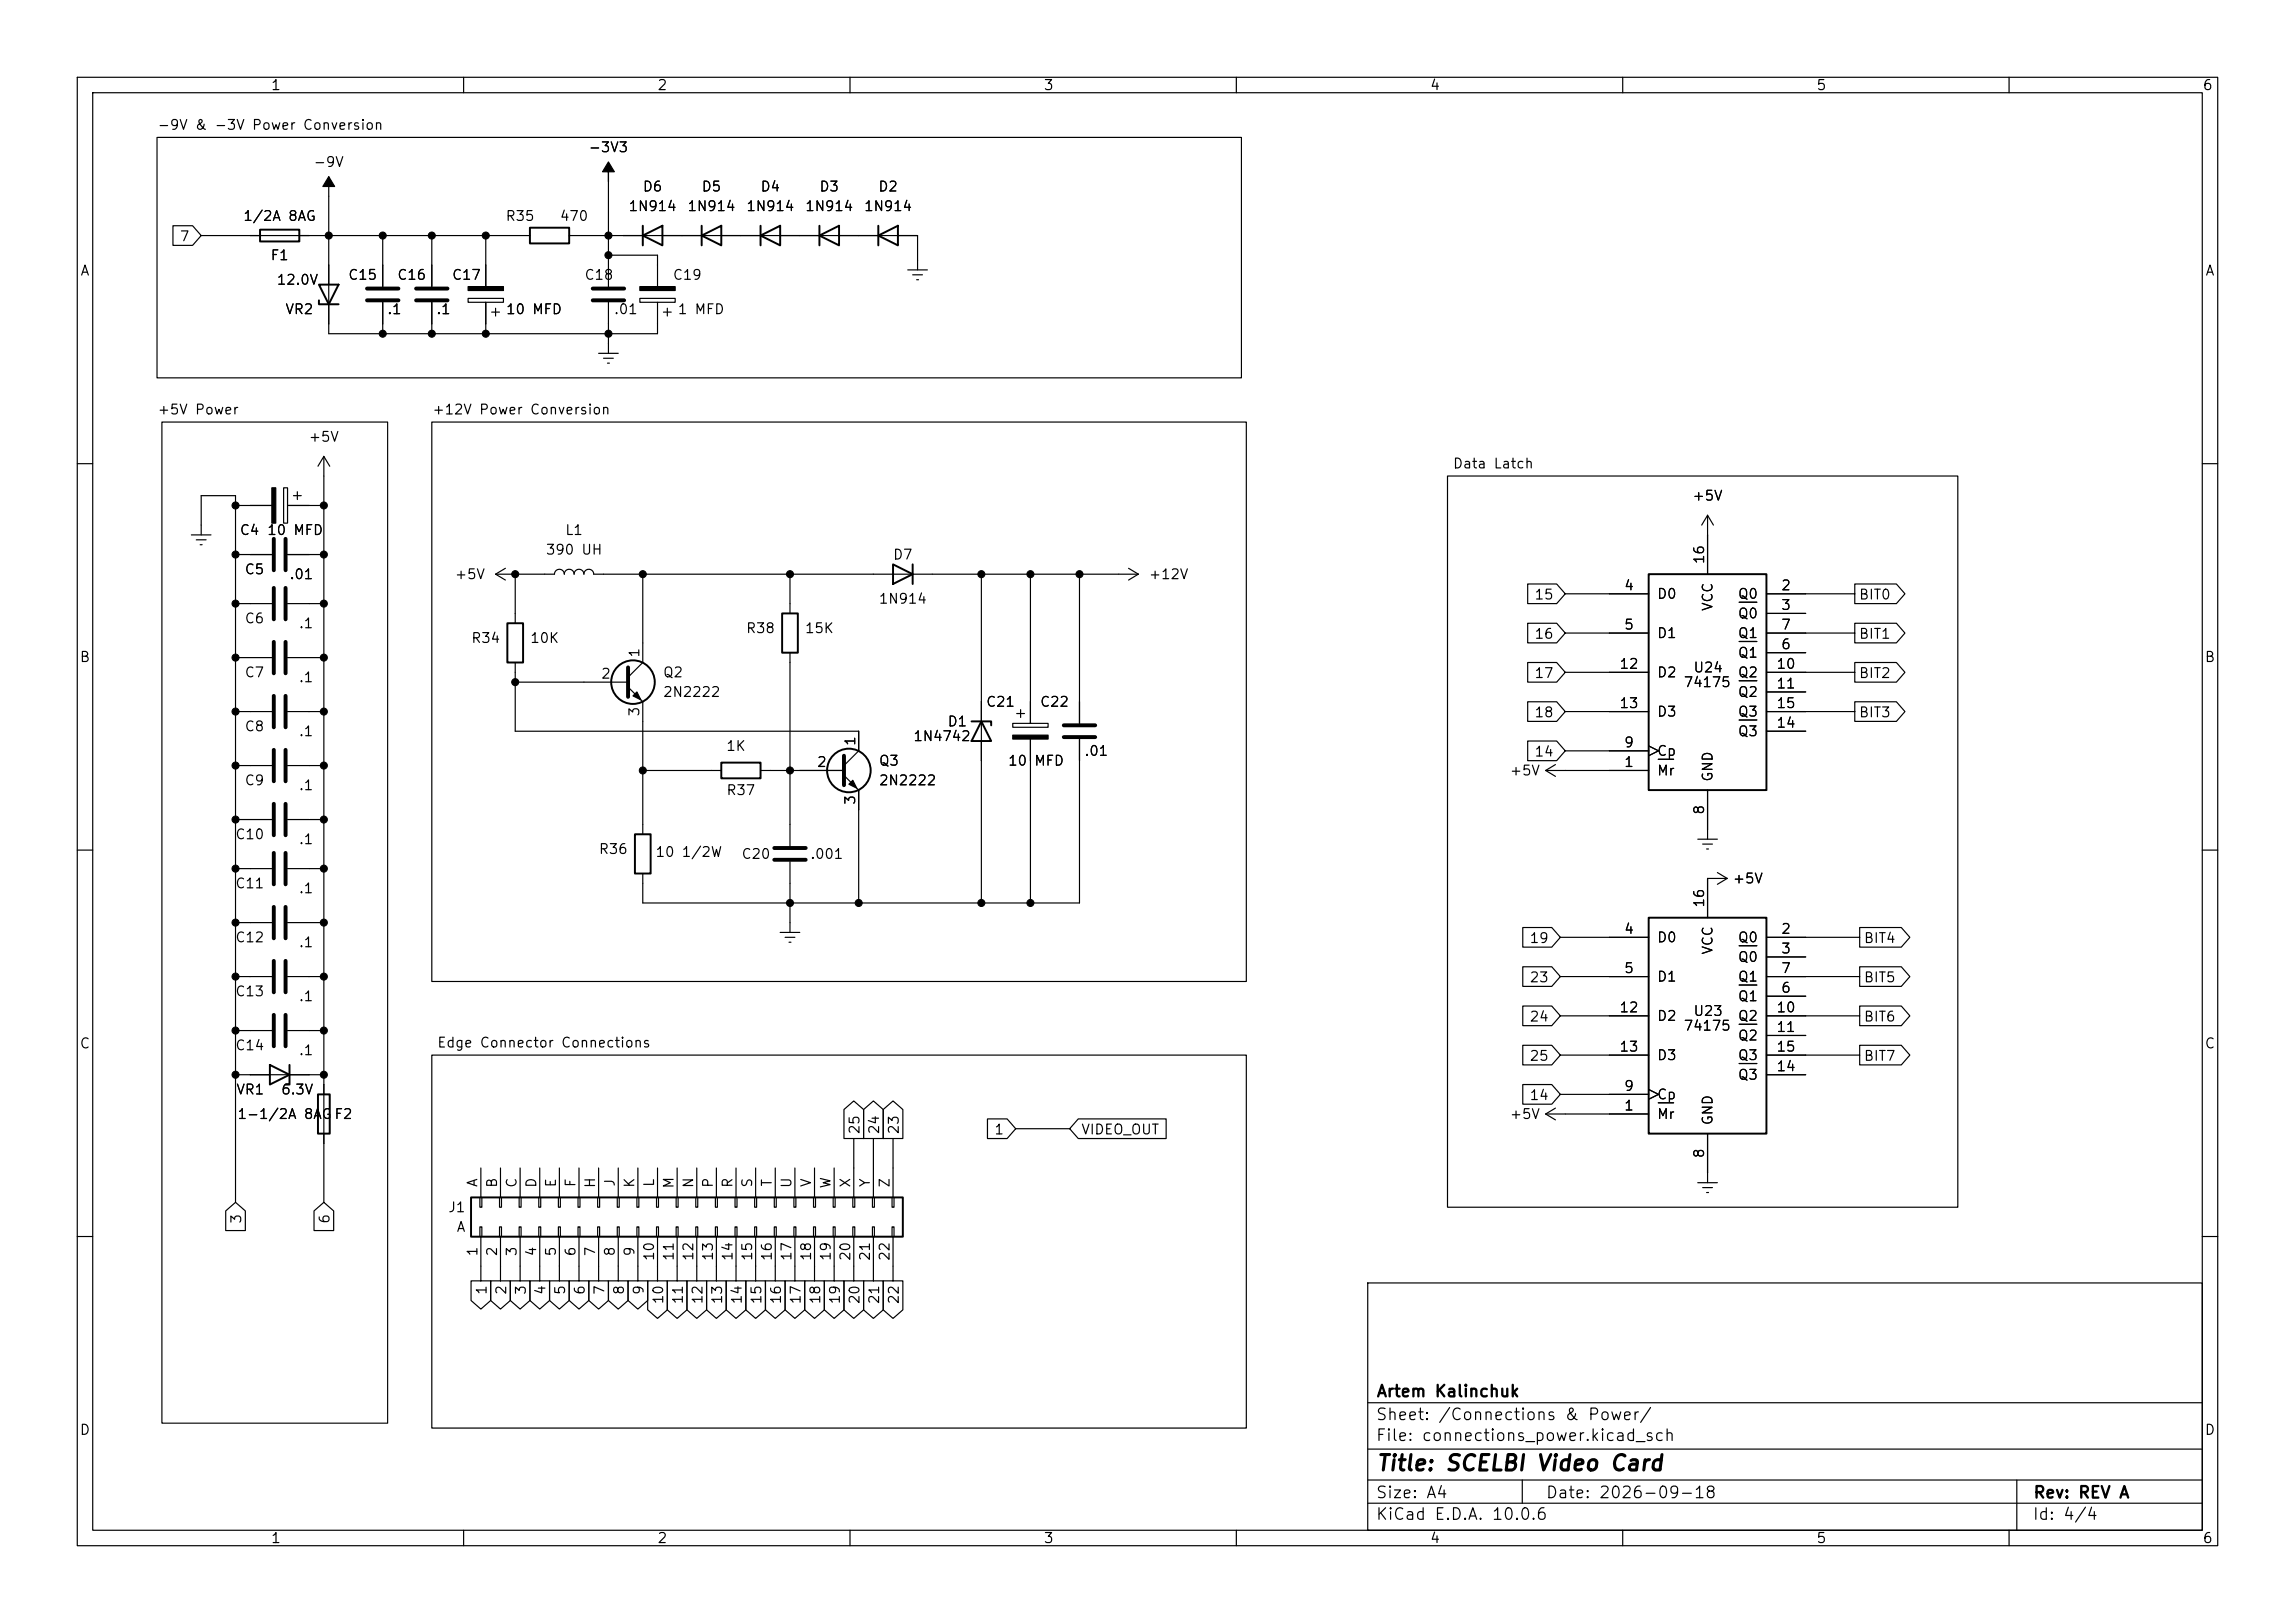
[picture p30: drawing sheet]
<svg xmlns="http://www.w3.org/2000/svg" width="297mm" height="210mm" viewBox="0 0 297 210" stroke-linecap="round" stroke-linejoin="round" font-family="sans-serif">
<defs><g id="words">
<text font-size="2" x="178" y="190.8">Title: SCELBI Video Card</text>
<g font-size="1.5">
<text x="178" y="184.1">Sheet: /Connections &amp; Power/</text>
<text x="178" y="181.1">Artem Kalinchuk</text>
<text x="178" y="186.8">File: connections_power.kicad_sch</text>
<text x="178" y="197">KiCad E.D.A. 10.0.6</text>
<text x="178" y="194.2">Size: A4</text>
<text x="200" y="194.2">Date: 2026-09-18</text>
<text x="263" y="197">Id: 4/4</text>
<text x="263" y="194.2">Rev: REV A</text>
</g>
<g font-size="1.3">
<text x="35" y="12">1</text>
<text x="85" y="12">2</text>
<text x="135" y="12">3</text>
<text x="185" y="12">4</text>
<text x="235" y="12">5</text>
<text x="285" y="12">6</text>
<text x="20.3" y="17.1">-9V &amp; -3V Power Conversion</text>
<text x="40.5" y="21.9">-9V</text>
<text x="76.1" y="20">-3V3</text>
<text x="31.4" y="28.9">1/2A 8AG</text>
<text x="65.3" y="28.9">R35</text>
<text x="72.4" y="28.9">470</text>
<text x="81.2" y="27.6">1N914</text>
<text x="83.1" y="25.1">D6</text>
<text x="88.9" y="27.6">1N914</text>
<text x="90.7" y="25.1">D5</text>
<text x="96.5" y="27.6">1N914</text>
<text x="98.3" y="25.1">D4</text>
<text x="104.1" y="27.6">1N914</text>
<text x="105.9" y="25.1">D3</text>
<text x="111.7" y="27.6">1N914</text>
<text x="113.6" y="25.1">D2</text>
<text x="10.3" y="36">A</text>
<text x="23.2" y="31.5">7</text>
<text x="34.9" y="34">F1</text>
<text x="285.3" y="36">A</text>
<text x="35.7" y="37.2">12.0V</text>
<text x="36.8" y="41">VR2</text>
<text x="45" y="36.5">C15</text>
<text x="50" y="41">.1</text>
<text x="51.3" y="36.5">C16</text>
<text x="56.4" y="41">.1</text>
<text x="58.4" y="36.5">C17</text>
<text x="65.4" y="41">10 MFD</text>
<text x="75.5" y="36.5">C18</text>
<text x="79.4" y="41">.01</text>
<text x="87" y="36.5">C19</text>
<text x="87.6" y="41">1 MFD</text>
<text x="20.3" y="53.9">+5V Power</text>
<text x="55.9" y="53.9">+12V Power Conversion</text>
<text x="39.8" y="57.5">+5V</text>
<text x="187.9" y="60.9">Data Latch</text>
<text x="218.9" y="65.1">+5V</text>
<text x="30.9" y="69.5">C4</text>
<text x="34.5" y="69.5">10 MFD</text>
<text x="73" y="69.5">L1</text>
<text x="31.6" y="74.6">C5</text>
<text x="37.4" y="75.3">.01</text>
<text x="58.8" y="75.3">+5V</text>
<text x="70.5" y="72.1">390 UH</text>
<text x="115.5" y="72.7">D7</text>
<text x="148.6" y="75.3">+12V</text>
<text x="198.5" y="77.9">15</text>
<text x="210.1" y="76.7">4</text>
<text x="214.3" y="77.8">D0</text>
<text x="220.8" y="73.1" transform="rotate(-90 220.8 73.1)">16</text>
<text x="224.8" y="77.8">Q0</text>
<text x="230.4" y="76.7">2</text>
<text x="240.5" y="77.9">BIT0</text>
<text x="31.6" y="81">C6</text>
<text x="38.6" y="81.6">.1</text>
<text x="60.9" y="83.5">R34</text>
<text x="68.5" y="83.5">10K</text>
<text x="96.5" y="82.2">R38</text>
<text x="104.1" y="82.2">15K</text>
<text x="113.6" y="78.4">1N914</text>
<text x="198.5" y="83">16</text>
<text x="210.1" y="81.8">5</text>
<text x="214.3" y="82.9">D1</text>
<text x="221.9" y="79.2" transform="rotate(-90 221.9 79.2)">VCC</text>
<text x="224.8" y="80.3">Q0</text>
<text x="224.8" y="82.9">Q1</text>
<text x="230.4" y="79.2">3</text>
<text x="230.4" y="81.8">7</text>
<text x="240.5" y="83">BIT1</text>
<text x="10.2" y="86">B</text>
<text x="31.6" y="88">C7</text>
<text x="38.6" y="88.6">.1</text>
<text x="77.7" y="88.1">2</text>
<text x="83" y="85.2" transform="rotate(-90 83 85.2)">1</text>
<text x="85.7" y="88">Q2</text>
<text x="198.5" y="88">17</text>
<text x="209.5" y="86.9">12</text>
<text x="214.3" y="88">D2</text>
<text x="217.8" y="89.2">74175</text>
<text x="219.1" y="87.3">U24</text>
<text x="224.8" y="85.4">Q1</text>
<text x="224.8" y="88">Q2</text>
<text x="229.8" y="86.9">10</text>
<text x="229.8" y="89.4">11</text>
<text x="230.4" y="84.3">6</text>
<text x="240.5" y="88">BIT2</text>
<text x="285.2" y="86">B</text>
<text x="31.6" y="94.9">C8</text>
<text x="38.6" y="95.6">.1</text>
<text x="83" y="92.8" transform="rotate(-90 83 92.8)">3</text>
<text x="85.7" y="90.5">2N2222</text>
<text x="122.5" y="94.3">D1</text>
<text x="127.5" y="91.8">C21</text>
<text x="134.5" y="91.8">C22</text>
<text x="198.5" y="93.1">18</text>
<text x="209.5" y="91.9">13</text>
<text x="214.3" y="93">D3</text>
<text x="224.8" y="90.5">Q2</text>
<text x="224.8" y="95.6">Q3</text>
<text x="224.8" y="93">Q3</text>
<text x="229.8" y="94.5">14</text>
<text x="229.8" y="91.9">15</text>
<text x="240.5" y="93.1">BIT3</text>
<text x="31.6" y="101.9">C9</text>
<text x="93.9" y="97.5">1K</text>
<text x="105.6" y="99.6">2</text>
<text x="111" y="96.6" transform="rotate(-90 111 96.6)">1</text>
<text x="113.6" y="99.4">Q3</text>
<text x="113.6" y="101.9">2N2222</text>
<text x="118.1" y="96.2">1N4742</text>
<text x="130.4" y="99.4">10</text>
<text x="133.7" y="99.4">MFD</text>
<text x="140.2" y="98.1">.01</text>
<text x="195.3" y="100.7">+5V</text>
<text x="198.5" y="98.2">14</text>
<text x="210.1" y="99.6">1</text>
<text x="210.1" y="97">9</text>
<text x="214.3" y="100.7">Mr</text>
<text x="214.3" y="98.1">Cp</text>
<text x="221.9" y="101.2" transform="rotate(-90 221.9 101.2)">GND</text>
<text x="38.6" y="102.6">.1</text>
<text x="93.9" y="103.2">R37</text>
<text x="111" y="104.2" transform="rotate(-90 111 104.2)">3</text>
<text x="220.8" y="105.5" transform="rotate(-90 220.8 105.5)">8</text>
<text x="30.4" y="108.9">C10</text>
<text x="38.6" y="109.5">.1</text>
<text x="77.4" y="110.8">R36</text>
<text x="84.7" y="111.2">10 1/2W</text>
<text x="95.9" y="111.5">C20</text>
<text x="104.8" y="111.5">.001</text>
<text x="30.4" y="115.3">C11</text>
<text x="38.6" y="115.9">.1</text>
<text x="220.8" y="117.5" transform="rotate(-90 220.8 117.5)">16</text>
<text x="224.1" y="114.6">+5V</text>
<text x="30.4" y="122.2">C12</text>
<text x="38.6" y="122.9">.1</text>
<text x="197.9" y="122.3">19</text>
<text x="210.1" y="121.2">4</text>
<text x="214.3" y="122.2">D0</text>
<text x="221.9" y="123.6" transform="rotate(-90 221.9 123.6)">VCC</text>
<text x="224.8" y="122.2">Q0</text>
<text x="224.8" y="124.8">Q0</text>
<text x="230.4" y="121.2">2</text>
<text x="230.4" y="123.7">3</text>
<text x="241.1" y="122.3">BIT4</text>
<text x="30.4" y="129.2">C13</text>
<text x="38.6" y="129.9">.1</text>
<text x="197.9" y="127.4">23</text>
<text x="209.5" y="131.3">12</text>
<text x="210.1" y="126.2">5</text>
<text x="214.3" y="127.3">D1</text>
<text x="219.1" y="131.8">U23</text>
<text x="224.8" y="129.9">Q1</text>
<text x="224.8" y="127.3">Q1</text>
<text x="229.8" y="131.3">10</text>
<text x="230.4" y="128.8">6</text>
<text x="230.4" y="126.2">7</text>
<text x="241.1" y="127.4">BIT5</text>
<text x="10.2" y="136">C</text>
<text x="30.4" y="136.2">C14</text>
<text x="38.6" y="136.9">.1</text>
<text x="56.5" y="135.9">Edge Connector Connections</text>
<text x="197.9" y="137.6">25</text>
<text x="197.9" y="132.5">24</text>
<text x="209.5" y="136.4">13</text>
<text x="214.3" y="132.4">D2</text>
<text x="214.3" y="137.5">D3</text>
<text x="217.8" y="133.7">74175</text>
<text x="224.8" y="132.4">Q2</text>
<text x="224.8" y="134.9">Q2</text>
<text x="224.8" y="137.5">Q3</text>
<text x="229.8" y="133.9">11</text>
<text x="229.8" y="136.4">15</text>
<text x="241.1" y="132.5">BIT6</text>
<text x="241.1" y="137.6">BIT7</text>
<text x="285.2" y="136">C</text>
<text x="30.5" y="141.9">VR1</text>
<text x="36.3" y="141.9">6.3V</text>
<text x="197.9" y="142.7">14</text>
<text x="210.1" y="141.5">9</text>
<text x="214.3" y="142.6">Cp</text>
<text x="224.8" y="140">Q3</text>
<text x="229.8" y="138.9">14</text>
<text x="30.6" y="145.1">1-1/2A 8AG</text>
<text x="43.2" y="145.1">F2</text>
<text x="111.5" y="146.9" transform="rotate(-90 111.5 146.9)">25</text>
<text x="114.1" y="146.9" transform="rotate(-90 114.1 146.9)">24</text>
<text x="116.6" y="146.9" transform="rotate(-90 116.6 146.9)">23</text>
<text x="128.6" y="147.1">1</text>
<text x="139.8" y="147.1">VIDEO_OUT</text>
<text x="195.3" y="145.1">+5V</text>
<text x="210.1" y="144">1</text>
<text x="214.3" y="145.1">Mr</text>
<text x="220.8" y="150" transform="rotate(-90 220.8 150)">8</text>
<text x="221.9" y="145.7" transform="rotate(-90 221.9 145.7)">GND</text>
<text x="62.1" y="153.7" transform="rotate(-90 62.1 153.7)">A</text>
<text x="64.6" y="153.8" transform="rotate(-90 64.6 153.8)">B</text>
<text x="67.2" y="153.8" transform="rotate(-90 67.2 153.8)">C</text>
<text x="69.7" y="153.8" transform="rotate(-90 69.7 153.8)">D</text>
<text x="72.3" y="153.7" transform="rotate(-90 72.3 153.7)">E</text>
<text x="74.8" y="153.7" transform="rotate(-90 74.8 153.7)">F</text>
<text x="77.3" y="153.8" transform="rotate(-90 77.3 153.8)">H</text>
<text x="79.9" y="153.6" transform="rotate(-90 79.9 153.6)">J</text>
<text x="82.4" y="153.8" transform="rotate(-90 82.4 153.8)">K</text>
<text x="85" y="153.7" transform="rotate(-90 85 153.7)">L</text>
<text x="87.5" y="153.9" transform="rotate(-90 87.5 153.9)">M</text>
<text x="90" y="153.8" transform="rotate(-90 90 153.8)">N</text>
<text x="92.6" y="153.8" transform="rotate(-90 92.6 153.8)">P</text>
<text x="95.1" y="153.8" transform="rotate(-90 95.1 153.8)">R</text>
<text x="97.7" y="153.8" transform="rotate(-90 97.7 153.8)">S</text>
<text x="100.2" y="153.6" transform="rotate(-90 100.2 153.6)">T</text>
<text x="102.7" y="153.8" transform="rotate(-90 102.7 153.8)">U</text>
<text x="105.3" y="153.7" transform="rotate(-90 105.3 153.7)">V</text>
<text x="107.8" y="153.9" transform="rotate(-90 107.8 153.9)">W</text>
<text x="110.4" y="153.8" transform="rotate(-90 110.4 153.8)">X</text>
<text x="112.9" y="153.7" transform="rotate(-90 112.9 153.7)">Y</text>
<text x="115.4" y="153.8" transform="rotate(-90 115.4 153.8)">Z</text>
<text x="31.5" y="158.4" transform="rotate(-90 31.5 158.4)">3</text>
<text x="43" y="158.4" transform="rotate(-90 43 158.4)">6</text>
<text x="57.9" y="157.2">J1</text>
<text x="59" y="159.7">A</text>
<text x="62.1" y="162.7" transform="rotate(-90 62.1 162.7)">1</text>
<text x="63.3" y="167.6" transform="rotate(-90 63.3 167.6)">1</text>
<text x="64.6" y="162.7" transform="rotate(-90 64.6 162.7)">2</text>
<text x="65.8" y="167.6" transform="rotate(-90 65.8 167.6)">2</text>
<text x="67.2" y="162.7" transform="rotate(-90 67.2 162.7)">3</text>
<text x="68.4" y="167.6" transform="rotate(-90 68.4 167.6)">3</text>
<text x="69.7" y="162.7" transform="rotate(-90 69.7 162.7)">4</text>
<text x="70.9" y="167.6" transform="rotate(-90 70.9 167.6)">4</text>
<text x="72.3" y="162.7" transform="rotate(-90 72.3 162.7)">5</text>
<text x="73.4" y="167.6" transform="rotate(-90 73.4 167.6)">5</text>
<text x="74.8" y="162.7" transform="rotate(-90 74.8 162.7)">6</text>
<text x="76" y="167.6" transform="rotate(-90 76 167.6)">6</text>
<text x="77.3" y="162.7" transform="rotate(-90 77.3 162.7)">7</text>
<text x="78.5" y="167.6" transform="rotate(-90 78.5 167.6)">7</text>
<text x="79.9" y="162.7" transform="rotate(-90 79.9 162.7)">8</text>
<text x="81.1" y="167.6" transform="rotate(-90 81.1 167.6)">8</text>
<text x="82.4" y="162.7" transform="rotate(-90 82.4 162.7)">9</text>
<text x="83.6" y="167.6" transform="rotate(-90 83.6 167.6)">9</text>
<text x="85" y="163.3" transform="rotate(-90 85 163.3)">10</text>
<text x="87.5" y="163.3" transform="rotate(-90 87.5 163.3)">11</text>
<text x="90" y="163.3" transform="rotate(-90 90 163.3)">12</text>
<text x="92.6" y="163.3" transform="rotate(-90 92.6 163.3)">13</text>
<text x="95.1" y="163.3" transform="rotate(-90 95.1 163.3)">14</text>
<text x="97.7" y="163.3" transform="rotate(-90 97.7 163.3)">15</text>
<text x="100.2" y="163.3" transform="rotate(-90 100.2 163.3)">16</text>
<text x="102.7" y="163.3" transform="rotate(-90 102.7 163.3)">17</text>
<text x="105.3" y="163.3" transform="rotate(-90 105.3 163.3)">18</text>
<text x="107.8" y="163.3" transform="rotate(-90 107.8 163.3)">19</text>
<text x="110.4" y="163.3" transform="rotate(-90 110.4 163.3)">20</text>
<text x="112.9" y="163.3" transform="rotate(-90 112.9 163.3)">21</text>
<text x="115.4" y="163.3" transform="rotate(-90 115.4 163.3)">22</text>
<text x="86.1" y="168.9" transform="rotate(-90 86.1 168.9)">10</text>
<text x="88.7" y="168.9" transform="rotate(-90 88.7 168.9)">11</text>
<text x="91.2" y="168.9" transform="rotate(-90 91.2 168.9)">12</text>
<text x="93.8" y="168.9" transform="rotate(-90 93.8 168.9)">13</text>
<text x="96.3" y="168.9" transform="rotate(-90 96.3 168.9)">14</text>
<text x="98.8" y="168.9" transform="rotate(-90 98.8 168.9)">15</text>
<text x="101.4" y="168.9" transform="rotate(-90 101.4 168.9)">16</text>
<text x="103.9" y="168.9" transform="rotate(-90 103.9 168.9)">17</text>
<text x="106.5" y="168.9" transform="rotate(-90 106.5 168.9)">18</text>
<text x="109" y="168.9" transform="rotate(-90 109 168.9)">19</text>
<text x="111.5" y="168.9" transform="rotate(-90 111.5 168.9)">20</text>
<text x="114.1" y="168.9" transform="rotate(-90 114.1 168.9)">21</text>
<text x="116.6" y="168.9" transform="rotate(-90 116.6 168.9)">22</text>
<text x="10.2" y="186">D</text>
<text x="285.2" y="186">D</text>
<text x="35" y="200">1</text>
<text x="85" y="200">2</text>
<text x="135" y="200">3</text>
<text x="185" y="200">4</text>
<text x="235" y="200">5</text>
<text x="285" y="200">6</text>
</g>
</g></defs>
<g fill="none" stroke="#000" stroke-width=".15">
<path d="M10 10h277v190h-277zM12 12h273v186h-273zM20.3 17.8h140.4v31.1h-140.4zM60 10v2M110 10v2M160 10v2M210 10v2M260 10v2M22.4 29.2h2.5l1.1 1.3-1.1 1.3h-2.5zM26 30.5h42.6M42.5 22.9v20.3h42.6v-4.1M49.5 30.5v6.6"/>
<path d="M49.5 39.1v4.1M55.9 30.5v6.6M55.9 39.1v4.1M60.6 38.6h4.6v.5h-4.6zM62.9 30.5v6.6M62.9 39.1v4.1M64.1 39.9v1M73.7 30.5h45v4.4M78.7 23.5v13.6M78.7 39.1v6.6M78.7 33h6.4v4.1M82.8 38.6h4.6v.5h-4.6z"/>
<path d="M86.4 39.9v1M117.5 34.9h2.5M118.1 35.6h1.3M118.6 36.2h.3M21 54.6h29.2v129.6h-29.2zM41.9 59.1l-.8 1.2M41.9 59.1l.8 1.2M41.9 59.1v96.5M55.9 54.6h105.4v72.4h-105.4zM63.6 40.4h1M77.5 45.7h2.5M78.1 46.4h1.3"/>
<path d="M78.6 47h.3M85.9 40.4h1M10 60h2M24.8 69.2h2.5M25.4 69.9h1.3M25.9 70.5h.3M26 69.2v-5.1h4.5v91.5M30.5 71.8h4.7M30.5 65.4h4.7M30.5 78.1h4.7M36.7 63.1h.5v4.6h-.5zM37.2 71.8h4.7"/>
<path d="M37.2 65.4h4.7M37.2 78.1h4.7M38 64.1h1M38.5 63.6v1M64.1 74.3h7.7a.64 .64 0 0 1 .6-.6 .64 .64 0 0 1 .6 .6 .64 .64 0 0 1 .7-.6 .64 .64 0 0 1 .6 .6 .64 .64 0 0 1 .6-.6 .64 .64 0 0 1 .7 .6 .64 .64 0 0 1 .6-.6 .64 .64 0 0 1 .6 .6h70.5M64.1 74.3l1.3 .8M65.4 73.5l-1.3 .8M66.7 74.3v6.3M83.2 74.3v11.4l-1.9 1.9M102.2 74.3v5.1M127 74.3v42.5M133.3 74.3v19.3"/>
<path d="M139.7 74.3v19.3M146 73.5l1.3 .8M147.3 74.3l-1.3 .8M187.3 61.6h66.1v94.6h-66.1zM197.7 75.6h3.8l1.1 1.2-1.1 1.3h-3.8zM202.6 76.8h10.8M221 66.7v7.6M221 66.7l-.8 1.2M221 66.7l.7 1.2M225.1 77.9h2.3M228.6 76.8h11.4M228.6 79.4h5.1"/>
<path d="M240 75.6h5.4l1.1 1.2-1.1 1.3h-5.4zM285 60h2M30.5 92.1h4.7M30.5 99.1h4.7M30.5 85.1h4.7M37.2 92.1h4.7M37.2 99.1h4.7M37.2 85.1h4.7M66.7 85.7v8.9h44.4v2.6l-1.9 1.9M66.7 88.3h14.6M81.3 88.9l1.9 1.9v17.2M83.2 99.7h10.1"/>
<path d="M98.4 99.7h10.8M102.2 84.5v25M131.1 93.6h4.5v.5h-4.5zM131.6 92.3h1M132.1 91.8v1M133.3 95.6v21.2M139.7 95.6v21.2h-56.5v-3.8M197.7 85.7h3.8l1.1 1.3-1.1 1.3h-3.8zM197.7 90.8h3.8l1.1 1.3-1.1 1.2h-3.8zM197.7 95.9h3.8l1.1 1.3-1.1 1.2h-3.8zM197.7 80.6h3.8l1.1 1.3-1.1 1.3h-3.8zM200 99.7h13.4"/>
<path d="M200 99.7l1.3 .8M201.3 98.9l-1.3 .8M202.6 81.9h10.8M202.6 97.2h10.8M202.6 87h10.8M202.6 92.1h10.8M213.4 96.5l1.2 .7-1.2 .6M214.6 98.2h2M225.1 83h2.3M225.1 88.1h2.3M225.1 93.2h2.3M228.6 81.9h11.4"/>
<path d="M228.6 84.5h5.1M228.6 87h11.4M228.6 89.5h5.1M228.6 92.1h11.4M228.6 94.6h5.1M240 90.8h5.4l1.1 1.3-1.1 1.2h-5.4zM240 80.6h5.4l1.1 1.3-1.1 1.3h-5.4zM240 85.7h5.4l1.1 1.3-1.1 1.3h-5.4zM10 110h2M30.5 119.4h4.7M30.5 112.4h4.7M30.5 106h4.7"/>
<path d="M37.2 119.4h4.7M37.2 112.4h4.7M37.2 106h4.7M102.2 111.5v9.2M109.2 100.3l1.9 1.9v14.6M219.7 108.6h2.5M220.3 109.2h1.3M220.9 109.9h.2M221 102.2v6.4M222.2 112.9l1.3 .8M223.5 113.7l-1.3 .7M223.5 113.7h-2.5v5"/>
<path d="M285 110h2M30.5 126.4h4.7M30.5 139.1h11.4M30.5 133.4h4.7M37.2 126.4h4.7M37.2 133.4h4.7M55.9 136.5h105.4v48.3h-105.4zM101 120.7h2.5M101.6 121.3h1.3M102.1 121.9h.3M197.1 125.1h3.7l1.1 1.3-1.1 1.2h-3.7zM197.1 120h3.7l1.1 1.3-1.1 1.3h-3.7z"/>
<path d="M197.1 135.3h3.7l1.1 1.2-1.1 1.3h-3.7zM197.1 130.2h3.7l1.1 1.2-1.1 1.3h-3.7zM201.9 121.3h11.5M201.9 126.4h11.5M201.9 131.4h11.5M201.9 136.5h11.5M225.1 122.4h2.3M225.1 127.5h2.3M225.1 132.5h2.3M225.1 137.6h2.3M228.6 121.3h12.1M228.6 123.8h5.1"/>
<path d="M228.6 126.4h12.1M228.6 128.9h5.1M228.6 131.4h12.1M228.6 134h5.1M228.6 136.5h12.1M228.6 139.1h5.1M240.7 130.2h5.4l1.1 1.2-1.1 1.3h-5.4zM240.7 120h5.4l1.1 1.3-1.1 1.3h-5.4zM240.7 125.1h5.4l1.1 1.3-1.1 1.2h-5.4zM240.7 135.3h5.4l1.1 1.2-1.1 1.3h-5.4zM29.2 156.7l1.3-1.1 1.3 1.1v2.5h-2.6zM40.6 156.7l1.3-1.1 1.3 1.1v2.5h-2.6z"/>
<path d="M62.1 158.8h.3v1.2h-.3zM62.1 154.9h.3v1.3h-.3zM62.2 151.1v3.8M64.6 158.8h.3v1.2h-.3zM64.6 154.9h.3v1.3h-.3zM64.8 151.1v3.8M67.2 158.8h.2v1.2h-.2zM67.2 154.9h.2v1.3h-.2zM67.3 151.1v3.8M69.7 158.8h.3v1.2h-.3zM69.7 154.9h.3v1.3h-.3zM69.8 151.1v3.8"/>
<path d="M72.3 158.8h.2v1.2h-.2zM72.3 154.9h.2v1.3h-.2zM72.4 151.1v3.8M74.8 158.8h.3v1.2h-.3zM74.8 154.9h.3v1.3h-.3zM74.9 151.1v3.8M77.3 158.8h.3v1.2h-.3zM77.3 154.9h.3v1.3h-.3zM77.5 151.1v3.8M79.9 158.8h.2v1.2h-.2zM79.9 154.9h.2v1.3h-.2zM80 151.1v3.8"/>
<path d="M82.4 158.8h.3v1.2h-.3zM82.4 154.9h.3v1.3h-.3zM82.5 151.1v3.8M85 158.8h.2v1.2h-.2zM85 154.9h.2v1.3h-.2zM85.1 151.1v3.8M87.5 158.8h.3v1.2h-.3zM87.5 154.9h.3v1.3h-.3zM87.6 151.1v3.8M90 158.8h.3v1.2h-.3zM90 154.9h.3v1.3h-.3zM90.2 151.1v3.8"/>
<path d="M92.6 158.8h.2v1.2h-.2zM92.6 154.9h.2v1.3h-.2zM92.7 151.1v3.8M95.1 158.8h.3v1.2h-.3zM95.1 154.9h.3v1.3h-.3zM95.2 151.1v3.8M97.7 158.8h.2v1.2h-.2zM97.7 154.9h.2v1.3h-.2zM97.8 151.1v3.8M100.2 158.8h.3v1.2h-.3zM100.2 154.9h.3v1.3h-.3zM100.3 151.1v3.8"/>
<path d="M102.7 158.8h.3v1.2h-.3zM102.7 154.9h.3v1.3h-.3zM102.9 151.1v3.8M105.3 158.8h.2v1.2h-.2zM105.3 154.9h.2v1.3h-.2zM105.4 151.1v3.8M107.8 158.8h.3v1.2h-.3zM107.8 154.9h.3v1.3h-.3zM107.9 151.1v3.8M109.2 143.6l1.3-1.1 1.3 1.1v3.7h-2.6zM110.4 158.8h.2v1.2h-.2zM110.4 154.9h.2v1.3h-.2z"/>
<path d="M110.5 147.3v7.6M111.8 143.6l1.2-1.1 1.3 1.1v3.7h-2.5zM112.9 158.8h.3v1.2h-.3zM112.9 154.9h.3v1.3h-.3zM113 147.3v7.6M114.3 143.6l1.3-1.1 1.2 1.1v3.7h-2.5zM115.4 158.8h.3v1.2h-.3zM115.4 154.9h.3v1.3h-.3zM115.6 147.3v7.6M127.8 144.8h2.5l1.1 1.3-1.1 1.2h-2.5zM131.4 146.1h7M139.5 144.8h11.4v2.5h-11.4l-1.1-1.2z"/>
<path d="M197.1 140.3h3.7l1.1 1.3-1.1 1.3h-3.7zM200 144.1h13.4M200 144.1l1.3 .8M201.3 143.4l-1.3 .7M201.9 141.6h11.5M213.4 141l1.2 .6-1.2 .6M214.6 142.7h2M219.7 153h2.5M220.3 153.7h1.3M220.9 154.3h.2M221 146.7v6.3M10 160h2"/>
<path d="M61 165.7h2.5v2.6l-1.3 1.1-1.2-1.1zM62.2 160v5.7M63.5 165.7h2.5v2.6l-1.2 1.1-1.3-1.1zM64.8 160v5.7M66 165.7h2.6v2.6l-1.3 1.1-1.3-1.1zM67.3 160v5.7M68.6 165.7h2.5v2.6l-1.3 1.1-1.2-1.1zM69.8 160v5.7M71.1 165.7h2.6v2.6l-1.3 1.1-1.3-1.1zM72.4 160v5.7M73.7 165.7h2.5v2.6l-1.3 1.1-1.2-1.1zM74.9 160v5.7"/>
<path d="M76.2 165.7h2.5v2.6l-1.2 1.1-1.3-1.1zM77.5 160v5.7M78.7 165.7h2.6v2.6l-1.3 1.1-1.3-1.1zM80 160v5.7M81.3 165.7h2.5v2.6l-1.3 1.1-1.2-1.1zM82.5 160v5.7M83.8 165.7h2.6v3.8l-1.3 1.1-1.3-1.1zM85.1 160v5.7M86.4 165.7h2.5v3.8l-1.3 1.1-1.2-1.1zM87.6 160v5.7M88.9 165.7h2.5v3.8l-1.2 1.1-1.3-1.1zM90.2 160v5.7"/>
<path d="M91.4 165.7h2.6v3.8l-1.3 1.1-1.3-1.1zM92.7 160v5.7M94 165.7h2.5v3.8l-1.3 1.1-1.2-1.1zM95.2 160v5.7M96.5 165.7h2.6v3.8l-1.3 1.1-1.3-1.1zM97.8 160v5.7M99.1 165.7h2.5v3.8l-1.3 1.1-1.2-1.1zM100.3 160v5.7M101.6 165.7h2.5v3.8l-1.2 1.1-1.3-1.1zM102.9 160v5.7M104.1 165.7h2.6v3.8l-1.3 1.1-1.3-1.1zM105.4 160v5.7"/>
<path d="M106.7 165.7h2.5v3.8l-1.3 1.1-1.2-1.1zM107.9 160v5.7M109.2 165.7h2.6v3.8l-1.3 1.1-1.3-1.1zM110.5 160v5.7M111.8 165.7h2.5v3.8l-1.3 1.1-1.2-1.1zM113 160v5.7M114.3 165.7h2.5v3.8l-1.2 1.1-1.3-1.1zM115.6 160v5.7M177 166h108v32h-108zM285 160h2M60 198v2M110 198v2"/>
<path d="M160 198v2M177 194.5h108M177 191.5h108M177 187.5h108M177 181.5h108M197 191.5v3M210 198v2M260 198v2M261 191.5v6.5"/>
</g>
<g fill="none" stroke="#000" stroke-width=".25">
<path d="M33.7 29.7h5v1.5h-5zM41.3 38.9v.5h2.5M41.3 36.8h2.5l-1.3 2.6zM68.6 29.5h5.1v2h-5.1zM83.2 30.5l2.5-1.3v2.6zM83.2 29.2v2.6M90.8 30.5l2.5-1.3v2.6zM90.8 29.2v2.6M98.4 30.5l2.6-1.3v2.6zM98.4 29.2v2.6M106 30.5l2.6-1.3v2.6zM106 29.2v2.6"/>
<path d="M113.7 30.5l2.5-1.3v2.6zM113.7 29.2v2.6M101.2 79.4h2.1v5.1h-2.1zM115.6 73l2.5 1.3-2.5 1.3zM118.1 73v2.6M213.4 74.3h15.2v27.9h-15.2zM65.7 80.6h2v5.1h-2zM93.3 98.7h5.1v2h-5.1zM125.7 93.3h2.6v.6M127 93.3l1.3 2.6h-2.6zM82.2 108h2v5h-2zM213.4 118.7h15.2v28h-15.2z"/>
<path d="M34.9 137.8l2.6 1.3-2.6 1.2zM37.5 137.8v2.5h-.5M41.1 141.6h1.6v5.1h-1.6zM61 154.9h55.8v5.1h-55.8z"/>
<circle cx="81.9" cy="88.3" r="2.82"/>
<circle cx="109.9" cy="99.7" r="2.82"/>
</g>
<g fill="none" stroke="#000" stroke-width=".51">
<path d="M47.5 37.3h4.1M47.5 38.9h4.1M53.8 37.3h4.1M53.8 38.9h4.1M76.7 37.3h4.1M76.7 38.9h4.1M35.4 69.7v4.1M35.4 76.1v4M37 69.7v4.1M37 76.1v4M35.4 83.1v4M35.4 90v4.1"/>
<path d="M35.4 97v4.1M37 83.1v4M37 90v4.1M37 97v4.1M81.3 86.4v3.8M109.2 97.8v3.8M137.7 95.4h4M137.7 93.9h4M35.4 104v4.1M35.4 110.4v4M35.4 117.3v4.1M37 104v4.1"/>
<path d="M37 110.4v4M37 117.3v4.1M100.2 109.7h4.1M100.2 111.3h4.1M35.4 124.3v4.1M35.4 131.3v4.1M37 124.3v4.1M37 131.3v4.1"/>
</g>
<path d="M42.5 22.9l.8 1.2h-1.5zM60.6 37.1h4.6v.5h-4.6zM78.7 21l.8 1.2h-.8v1.3v-1.3h-.7zM82.8 37.1h4.6v.5h-4.6zM35.2 63.1h.5v4.6h-.5zM82.4 89.5l.5 1.1-1-.6zM131.1 95.1h4.5v.5h-4.5zM109.9 101.5l.5-.5 .5 1z" fill="#000" stroke="#000" stroke-width=".15"/>
<g fill="#000" stroke="#000" stroke-width=".13">
<circle cx="42.5" cy="30.5" r=".46"/>
<circle cx="49.5" cy="30.5" r=".46"/>
<circle cx="55.9" cy="30.5" r=".46"/>
<circle cx="62.9" cy="30.5" r=".46"/>
<circle cx="78.7" cy="33" r=".46"/>
<circle cx="78.7" cy="30.5" r=".46"/>
<circle cx="49.5" cy="43.2" r=".46"/>
<circle cx="55.9" cy="43.2" r=".46"/>
<circle cx="62.9" cy="43.2" r=".46"/>
<circle cx="78.7" cy="43.2" r=".46"/>
<circle cx="30.5" cy="71.8" r=".46"/>
<circle cx="30.5" cy="65.4" r=".46"/>
<circle cx="30.5" cy="78.1" r=".46"/>
<circle cx="41.9" cy="78.1" r=".46"/>
<circle cx="41.9" cy="71.8" r=".46"/>
<circle cx="41.9" cy="65.4" r=".46"/>
<circle cx="66.7" cy="74.3" r=".46"/>
<circle cx="83.2" cy="74.3" r=".46"/>
<circle cx="102.2" cy="74.3" r=".46"/>
<circle cx="127" cy="74.3" r=".46"/>
<circle cx="133.3" cy="74.3" r=".46"/>
<circle cx="139.7" cy="74.3" r=".46"/>
<circle cx="30.5" cy="92.1" r=".46"/>
<circle cx="30.5" cy="99.1" r=".46"/>
<circle cx="30.5" cy="85.1" r=".46"/>
<circle cx="41.9" cy="92.1" r=".46"/>
<circle cx="41.9" cy="99.1" r=".46"/>
<circle cx="41.9" cy="85.1" r=".46"/>
<circle cx="66.7" cy="88.3" r=".46"/>
<circle cx="83.2" cy="99.7" r=".46"/>
<circle cx="102.2" cy="99.7" r=".46"/>
<circle cx="30.5" cy="106" r=".46"/>
<circle cx="30.5" cy="112.4" r=".46"/>
<circle cx="30.5" cy="119.4" r=".46"/>
<circle cx="41.9" cy="112.4" r=".46"/>
<circle cx="41.9" cy="119.4" r=".46"/>
<circle cx="41.9" cy="106" r=".46"/>
<circle cx="102.2" cy="116.8" r=".46"/>
<circle cx="111.1" cy="116.8" r=".46"/>
<circle cx="127" cy="116.8" r=".46"/>
<circle cx="133.3" cy="116.8" r=".46"/>
<circle cx="30.5" cy="139.1" r=".46"/>
<circle cx="30.5" cy="133.4" r=".46"/>
<circle cx="30.5" cy="126.4" r=".46"/>
<circle cx="41.9" cy="133.4" r=".46"/>
<circle cx="41.9" cy="139.1" r=".46"/>
<circle cx="41.9" cy="126.4" r=".46"/>
</g>
<use href="#words"/>
</svg>
